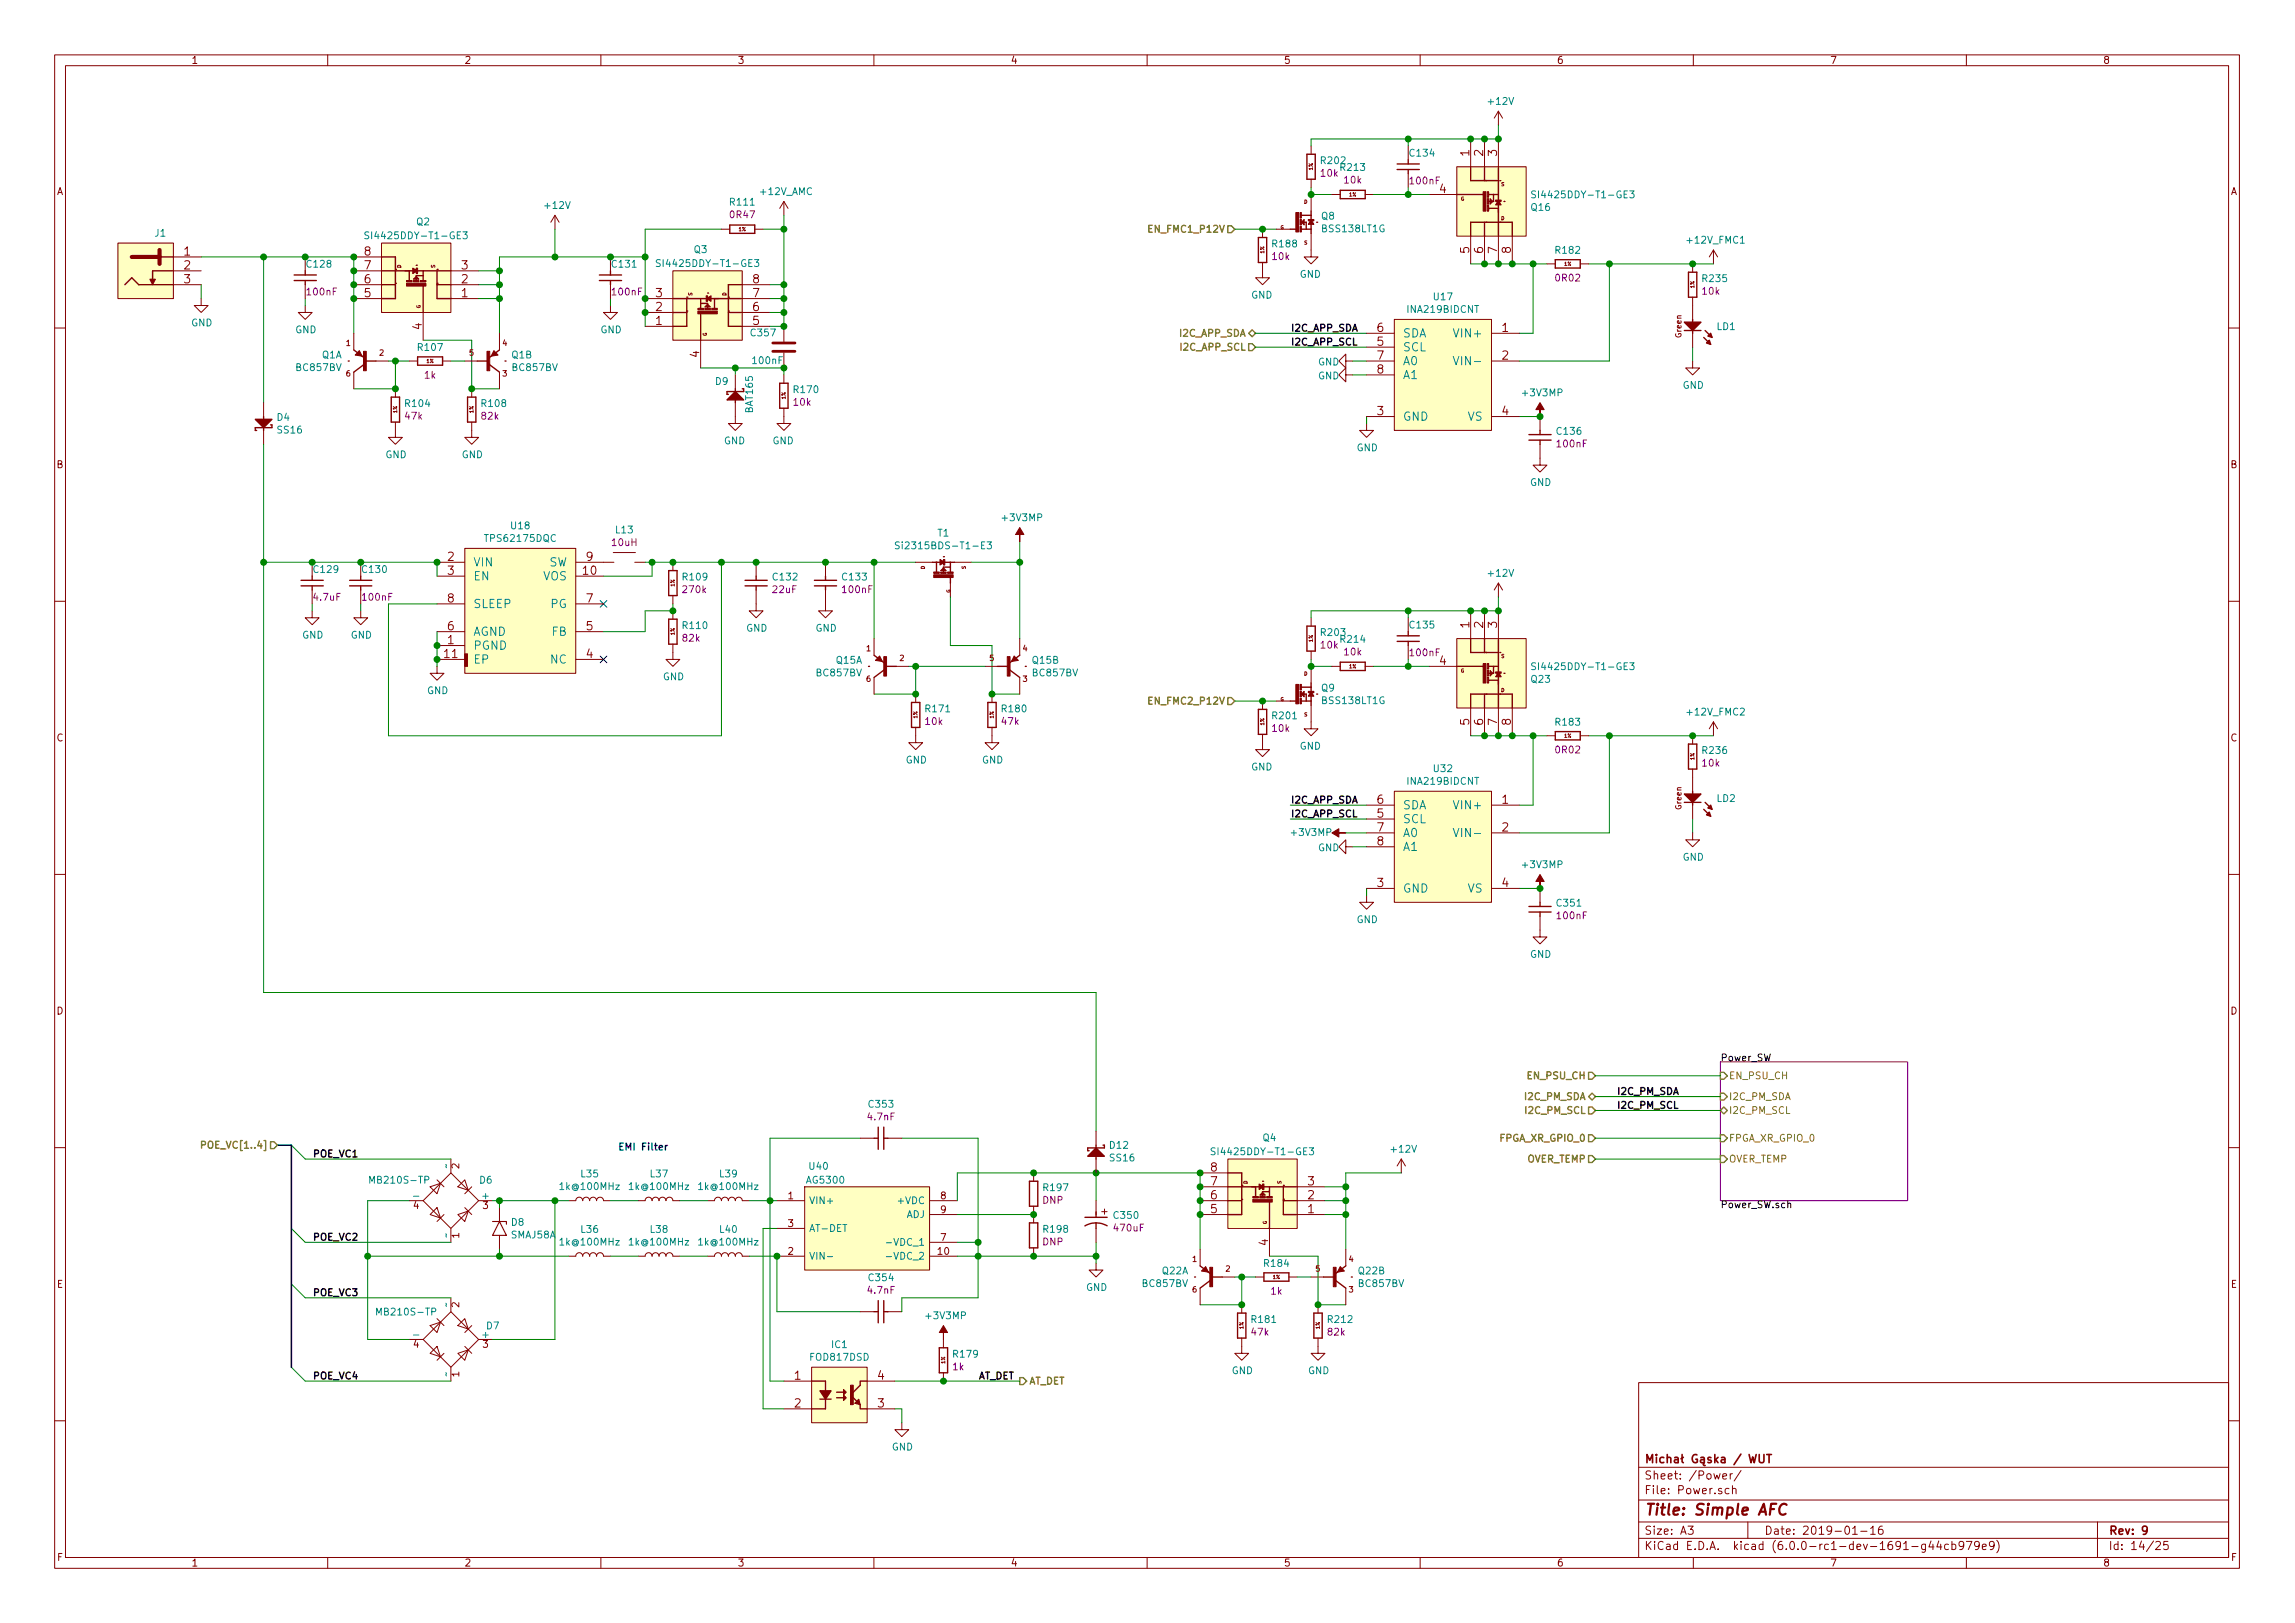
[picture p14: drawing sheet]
<svg xmlns="http://www.w3.org/2000/svg" width="420mm" height="297mm" viewBox="0 0 420 297" stroke-linecap="round" stroke-linejoin="round" font-family="sans-serif">
<defs><g id="words">
<text font-size="2.8" fill="#840000" x="301" y="277.3">Title: Simple AFC</text>
<g font-size="2.1" fill="#840000">
<text x="269" y="28.6" transform="rotate(-90 269 28.6)">1</text>
<text x="271.5" y="28.6" transform="rotate(-90 271.5 28.6)">2</text>
<text x="274.1" y="28.6" transform="rotate(-90 274.1 28.6)">3</text>
<text x="263.6" y="35.3">4</text>
<text x="33.7" y="46.8">1</text>
<text x="66.7" y="46.8">8</text>
<text x="269" y="46.3" transform="rotate(-90 269 46.3)">5</text>
<text x="271.5" y="46.3" transform="rotate(-90 271.5 46.3)">6</text>
<text x="274.1" y="46.3" transform="rotate(-90 274.1 46.3)">7</text>
<text x="276.6" y="46.3" transform="rotate(-90 276.6 46.3)">8</text>
<text x="33.7" y="49.3">2</text>
<text x="33.7" y="51.9">3</text>
<text x="66.7" y="51.9">6</text>
<text x="66.7" y="49.3">7</text>
<text x="84.5" y="51.9">2</text>
<text x="84.5" y="49.3">3</text>
<text x="137.8" y="51.9">8</text>
<text x="66.7" y="54.4">5</text>
<text x="84.5" y="54.4">1</text>
<text x="120.1" y="59.5">1</text>
<text x="120.1" y="56.9">2</text>
<text x="120.1" y="54.4">3</text>
<text x="137.8" y="59.5">5</text>
<text x="137.8" y="56.9">6</text>
<text x="137.8" y="54.4">7</text>
<text x="77.2" y="60.3" transform="rotate(-90 77.2 60.3)">4</text>
<text x="128" y="65.4" transform="rotate(-90 128 65.4)">4</text>
<text x="252.1" y="63.3">5</text>
<text x="252.1" y="60.7">6</text>
<text x="252.1" y="65.8">7</text>
<text x="275" y="60.7">1</text>
<text x="275" y="65.8">2</text>
<text x="252.1" y="68.4">8</text>
<text x="252.1" y="76">3</text>
<text x="275" y="76">4</text>
<text x="82" y="102.7">2</text>
<text x="82" y="105.2">3</text>
<text x="106.8" y="105.2">10</text>
<text x="107.4" y="102.7">9</text>
<text x="82" y="110.3">8</text>
<text x="107.4" y="110.3">7</text>
<text x="82" y="117.9">1</text>
<text x="82" y="115.4">6</text>
<text x="107.4" y="115.4">5</text>
<text x="269" y="114.9" transform="rotate(-90 269 114.9)">1</text>
<text x="271.5" y="114.9" transform="rotate(-90 271.5 114.9)">2</text>
<text x="274.1" y="114.9" transform="rotate(-90 274.1 114.9)">3</text>
<text x="81.4" y="120.4">11</text>
<text x="107.4" y="120.4">4</text>
<text x="263.6" y="121.7">4</text>
<text x="269" y="132.7" transform="rotate(-90 269 132.7)">5</text>
<text x="271.5" y="132.7" transform="rotate(-90 271.5 132.7)">6</text>
<text x="274.1" y="132.7" transform="rotate(-90 274.1 132.7)">7</text>
<text x="276.6" y="132.7" transform="rotate(-90 276.6 132.7)">8</text>
<text x="252.1" y="149.6">5</text>
<text x="252.1" y="147.1">6</text>
<text x="275" y="147.1">1</text>
<text x="252.1" y="152.2">7</text>
<text x="252.1" y="154.7">8</text>
<text x="275" y="152.2">2</text>
<text x="252.1" y="162.3">3</text>
<text x="275" y="162.3">4</text>
<text x="221.7" y="214.4">8</text>
<text x="221.7" y="219.5">6</text>
<text x="221.7" y="217">7</text>
<text x="239.4" y="219.5">2</text>
<text x="239.4" y="217">3</text>
<text x="221.7" y="222">5</text>
<text x="232.2" y="228" transform="rotate(-90 232.2 228)">4</text>
<text x="239.4" y="222">1</text>
<text x="145.5" y="252.5">1</text>
<text x="145.5" y="257.6">2</text>
<text x="160.7" y="252.5">4</text>
<text x="160.7" y="257.6">3</text>
<text x="301" y="267.8">Micha Gska / WUT</text>
<text x="301" y="273.5">File: Power.sch</text>
<text x="301" y="270.8">Sheet: /Power/</text>
<text x="301" y="280.9">Size: A3</text>
<text x="323" y="280.9">Date: 2019-01-16</text>
<text x="386" y="280.9">Rev: 9</text>
<text x="301" y="283.7">KiCad E.D.A. kicad (6.0.0-rc1-dev-1691-g44cb979e9)</text>
<text x="386" y="283.7">Id: 14/25</text>
</g>
<g font-size="2.1" fill="#008484">
<text x="256.8" y="64.3">SCL</text>
<text x="256.8" y="61.8">SDA</text>
<text x="266.8" y="61.8">VIN+</text>
<text x="256.8" y="66.8">A0</text>
<text x="256.8" y="69.4">A1</text>
<text x="267.3" y="66.8">VIN-</text>
<text x="256.8" y="77">GND</text>
<text x="268.7" y="77">VS</text>
<text x="86.6" y="103.7">VIN</text>
<text x="86.6" y="106.2">EN</text>
<text x="99.4" y="106.2">VOS</text>
<text x="100.5" y="103.7">SW</text>
<text x="86.6" y="111.3">SLEEP</text>
<text x="100.8" y="111.3">PG</text>
<text x="86.6" y="118.9">PGND</text>
<text x="86.6" y="116.4">AGND</text>
<text x="101.1" y="116.4">FB</text>
<text x="86.6" y="121.4">EP</text>
<text x="100.8" y="121.4">NC</text>
<text x="256.8" y="148.1">SDA</text>
<text x="266.8" y="148.1">VIN+</text>
<text x="256.8" y="150.7">SCL</text>
<text x="256.8" y="153.2">A0</text>
<text x="256.8" y="155.7">A1</text>
<text x="267.3" y="153.2">VIN-</text>
<text x="256.8" y="163.4">GND</text>
<text x="268.7" y="163.4">VS</text>
</g>
<g font-size="1.8" fill="#840000">
<text x="35" y="11.7">1</text>
<text x="85" y="11.7">2</text>
<text x="135" y="11.7">3</text>
<text x="185" y="11.7">4</text>
<text x="235" y="11.7">5</text>
<text x="285" y="11.7">6</text>
<text x="335" y="11.7">7</text>
<text x="385" y="11.7">8</text>
<text x="10.4" y="35.7">A</text>
<text x="408.4" y="35.7">A</text>
<text x="10.4" y="85.7">B</text>
<text x="408.4" y="85.7">B</text>
<text x="10.4" y="135.7">C</text>
<text x="408.4" y="135.7">C</text>
<text x="10.4" y="185.7">D</text>
<text x="408.4" y="185.7">D</text>
<text x="84.1" y="213.9" transform="rotate(-90 84.1 213.9)">2</text>
<text x="75.7" y="221.3">4</text>
<text x="88.4" y="221.3">3</text>
<text x="144.3" y="219.5">1</text>
<text x="172.2" y="219.5">8</text>
<text x="84.1" y="226.6" transform="rotate(-90 84.1 226.6)">1</text>
<text x="144.3" y="224.6">3</text>
<text x="172.2" y="227.1">7</text>
<text x="172.2" y="222">9</text>
<text x="201.7" y="222.3">+</text>
<text x="144.3" y="229.7">2</text>
<text x="171.8" y="229.7">10</text>
<text x="10.4" y="235.7">E</text>
<text x="84.1" y="239.3" transform="rotate(-90 84.1 239.3)">2</text>
<text x="408.4" y="235.7">E</text>
<text x="75.7" y="246.7">4</text>
<text x="84.1" y="252" transform="rotate(-90 84.1 252)">1</text>
<text x="88.4" y="246.7">3</text>
<text x="10.5" y="285.7">F</text>
<text x="35" y="286.7">1</text>
<text x="85" y="286.7">2</text>
<text x="135" y="286.7">3</text>
<text x="185" y="286.7">4</text>
<text x="235" y="286.7">5</text>
<text x="285" y="286.7">6</text>
<text x="335" y="286.7">7</text>
<text x="385" y="286.7">8</text>
<text x="408.5" y="285.7">F</text>
</g>
<g font-size="1.8" fill="#008484">
<text x="272.6" y="19.2">+12V</text>
<text x="258.2" y="28.7">C134</text>
<text x="139.3" y="35.7">+12V_AMC</text>
<text x="242" y="30">R202</text>
<text x="245.5" y="31.3">R213</text>
<text x="76.3" y="41.2">Q2</text>
<text x="99.9" y="38.2">+12V</text>
<text x="133.8" y="37.6">R111</text>
<text x="242" y="40.2">Q8</text>
<text x="280.4" y="38.6">Q16</text>
<text x="281.7" y="36.3">SI4425DDY-T1-GE3</text>
<text x="28.4" y="43.3">J1</text>
<text x="68.1" y="43.8">SI4425DDY-T1-GE3</text>
<text x="127.1" y="46.3">Q3</text>
<text x="233.1" y="45.3">R188</text>
<text x="242.2" y="42.5">BSS138LT1G</text>
<text x="284.9" y="46.4">R182</text>
<text x="309.1" y="44.6">+12V_FMC1</text>
<text x="56.3" y="49">C128</text>
<text x="112.2" y="49">C131</text>
<text x="121.5" y="48.9">SI4425DDY-T1-GE3</text>
<text x="237.9" y="50.8">GND</text>
<text x="311.8" y="51.6">R235</text>
<text x="35" y="59.7">GND</text>
<text x="229.1" y="54.6">GND</text>
<text x="257.8" y="57.3">INA219BIDCNT</text>
<text x="262.5" y="55">U17</text>
<text x="54.1" y="61">GND</text>
<text x="59" y="65.6">Q1A</text>
<text x="76.6" y="64.2">R107</text>
<text x="93.7" y="65.6">Q1B</text>
<text x="109.9" y="61">GND</text>
<text x="137.6" y="61.6">C357</text>
<text x="314.4" y="60.4">LD1</text>
<text x="54.4" y="67.9">BC857BV</text>
<text x="93.9" y="67.9">BC857BV</text>
<text x="131" y="70.4">D9</text>
<text x="137.9" y="66.6">100nF</text>
<text x="145.4" y="71.9">R170</text>
<text x="241.3" y="69.4">GND</text>
<text x="241.3" y="66.9">GND</text>
<text x="308.1" y="71.2">GND</text>
<text x="50.7" y="77">D4</text>
<text x="74.3" y="74.5">R104</text>
<text x="88.3" y="74.5">R108</text>
<text x="137.8" y="75.4" transform="rotate(-90 137.8 75.4)">BAT165</text>
<text x="278.9" y="72.5">+3V3MP</text>
<text x="50.9" y="79.3">SS16</text>
<text x="70.6" y="83.9">GND</text>
<text x="84.5" y="83.9">GND</text>
<text x="132.5" y="81.3">GND</text>
<text x="141.4" y="81.3">GND</text>
<text x="248.4" y="82.6">GND</text>
<text x="285.1" y="79.6">C136</text>
<text x="280.1" y="88.9">GND</text>
<text x="183.7" y="95.4">+3V3MP</text>
<text x="89.1" y="99.2">TPS62175DQC</text>
<text x="93.6" y="96.9">U18</text>
<text x="112.8" y="97.6">L13</text>
<text x="165.4" y="100.5">Si2315BDS-T1-E3</text>
<text x="171.7" y="98.2">T1</text>
<text x="57.6" y="104.9">C129</text>
<text x="66.4" y="104.9">C130</text>
<text x="125.1" y="106.2">R109</text>
<text x="141.6" y="106.2">C132</text>
<text x="154.3" y="106.2">C133</text>
<text x="272.6" y="105.5">+12V</text>
<text x="55.3" y="116.9">GND</text>
<text x="64.2" y="116.9">GND</text>
<text x="125.1" y="115.1">R110</text>
<text x="136.6" y="115.6">GND</text>
<text x="149.3" y="115.6">GND</text>
<text x="242" y="116.4">R203</text>
<text x="245.5" y="117.6">R214</text>
<text x="258.2" y="115">C135</text>
<text x="121.4" y="124.5">GND</text>
<text x="149.6" y="123.8">BC857BV</text>
<text x="153.1" y="121.5">Q15A</text>
<text x="189.1" y="121.5">Q15B</text>
<text x="189.2" y="123.8">BC857BV</text>
<text x="280.4" y="125">Q23</text>
<text x="281.7" y="122.6">SI4425DDY-T1-GE3</text>
<text x="78.2" y="127">GND</text>
<text x="169.6" y="130.4">R171</text>
<text x="183.5" y="130.4">R180</text>
<text x="233.1" y="131.6">R201</text>
<text x="242" y="126.6">Q9</text>
<text x="242.2" y="128.9">BSS138LT1G</text>
<text x="309.1" y="130.9">+12V_FMC2</text>
<text x="237.9" y="137.2">GND</text>
<text x="284.9" y="132.8">R183</text>
<text x="311.8" y="138">R236</text>
<text x="165.8" y="139.7">GND</text>
<text x="179.8" y="139.7">GND</text>
<text x="229.1" y="141">GND</text>
<text x="257.8" y="143.6">INA219BIDCNT</text>
<text x="262.5" y="141.3">U32</text>
<text x="314.4" y="146.8">LD2</text>
<text x="236.6" y="153">+3V3MP</text>
<text x="241.3" y="155.8">GND</text>
<text x="278.9" y="158.9">+3V3MP</text>
<text x="308.1" y="157.5">GND</text>
<text x="285.1" y="165.9">C351</text>
<text x="248.4" y="168.9">GND</text>
<text x="280.1" y="175.3">GND</text>
<text x="159.2" y="202.7">C353</text>
<text x="231.2" y="208.9">Q4</text>
<text x="106.4" y="215.5">L35</text>
<text x="119.1" y="215.5">L37</text>
<text x="131.8" y="215.5">L39</text>
<text x="148.2" y="214.1">U40</text>
<text x="203.2" y="210.2">D12</text>
<text x="203.3" y="212.6">SS16</text>
<text x="223.1" y="211.4">SI4425DDY-T1-GE3</text>
<text x="254.8" y="211">+12V</text>
<text x="68.2" y="216.6">MB210S-TP</text>
<text x="75.9" y="219.5">-</text>
<text x="87.8" y="216.6">D6</text>
<text x="88.4" y="219.5">+</text>
<text x="102.8" y="217.8">1k@100MHz</text>
<text x="115.5" y="217.8">1k@100MHz</text>
<text x="128.2" y="217.8">1k@100MHz</text>
<text x="147.9" y="216.6">AG5300</text>
<text x="148.1" y="220.4">VIN+</text>
<text x="164.6" y="220.4">+VDC</text>
<text x="191.2" y="218">R197</text>
<text x="93.6" y="226.7">SMAJ58A</text>
<text x="93.6" y="224.3">D8</text>
<text x="102.8" y="228">1k@100MHz</text>
<text x="106.4" y="225.6">L36</text>
<text x="115.5" y="228">1k@100MHz</text>
<text x="119.1" y="225.6">L38</text>
<text x="128.2" y="228">1k@100MHz</text>
<text x="131.8" y="225.6">L40</text>
<text x="148.1" y="225.5">AT-DET</text>
<text x="165.9" y="222.9">ADJ</text>
<text x="191.2" y="225.6">R198</text>
<text x="204" y="223.1">C350</text>
<text x="148.1" y="230.5">VIN-</text>
<text x="163.1" y="230.5">-VDC_2</text>
<text x="163.1" y="228">-VDC_1</text>
<text x="212.8" y="233.2">Q22A</text>
<text x="231.6" y="231.9">R184</text>
<text x="248.8" y="233.2">Q22B</text>
<text x="159.2" y="234.5">C354</text>
<text x="198.8" y="236.3">GND</text>
<text x="209.3" y="235.5">BC857BV</text>
<text x="248.9" y="235.5">BC857BV</text>
<text x="69.5" y="240.8">MB210S-TP</text>
<text x="75.9" y="244.9">-</text>
<text x="88.4" y="244.9">+</text>
<text x="89.1" y="243.3">D7</text>
<text x="169.7" y="241.4">+3V3MP</text>
<text x="229.3" y="242.1">R181</text>
<text x="243.2" y="242.1">R212</text>
<text x="148.5" y="249">FOD817DSD</text>
<text x="152.3" y="246.7">IC1</text>
<text x="174.7" y="248.5">R179</text>
<text x="225.5" y="251.5">GND</text>
<text x="239.5" y="251.5">GND</text>
<text x="163.3" y="265.5">GND</text>
</g>
<g font-size="1.8" fill="#840084">
<text x="241.9" y="32.3">10k</text>
<text x="246.2" y="33.6">10k</text>
<text x="258.3" y="33.7">100nF</text>
<text x="133.8" y="39.9">0R47</text>
<text x="233" y="47.6">10k</text>
<text x="284.9" y="51.5">0R02</text>
<text x="311.7" y="53.9">10k</text>
<text x="56.3" y="54.1">100nF</text>
<text x="112.2" y="54.1">100nF</text>
<text x="77.8" y="69.3">1k</text>
<text x="74.2" y="76.8">47k</text>
<text x="88.2" y="76.8">82k</text>
<text x="145.4" y="74.3">10k</text>
<text x="285.2" y="81.9">100nF</text>
<text x="112.1" y="99.9">10uH</text>
<text x="57.5" y="109.9">4.7uF</text>
<text x="66.5" y="109.9">100nF</text>
<text x="125.1" y="108.5">270k</text>
<text x="141.6" y="108.5">22uF</text>
<text x="154.4" y="108.5">100nF</text>
<text x="125" y="117.4">82k</text>
<text x="241.9" y="118.7">10k</text>
<text x="246.2" y="120">10k</text>
<text x="258.3" y="120.1">100nF</text>
<text x="169.5" y="132.7">10k</text>
<text x="183.5" y="132.7">47k</text>
<text x="233" y="133.9">10k</text>
<text x="284.9" y="137.9">0R02</text>
<text x="311.7" y="140.3">10k</text>
<text x="285.2" y="168.2">100nF</text>
<text x="159" y="205">4.7nF</text>
<text x="190.9" y="220.3">DNP</text>
<text x="190.9" y="227.9">DNP</text>
<text x="204.1" y="225.4">470uF</text>
<text x="159" y="236.8">4.7nF</text>
<text x="232.7" y="236.9">1k</text>
<text x="229.2" y="244.4">47k</text>
<text x="243.2" y="244.4">82k</text>
<text x="174.5" y="250.8">1k</text>
</g>
<g font-size="1.8" fill="#848400">
<text x="210.9" y="42.6">EN_FMC1_P12V</text>
<text x="216.2" y="61.6">I2C_APP_SDA</text>
<text x="216.4" y="64.2">I2C_APP_SCL</text>
<text x="210.9" y="128.9">EN_FMC2_P12V</text>
<text x="279.9" y="197.5">EN_PSU_CH</text>
<text x="316.5" y="197.5">EN_PSU_CH</text>
<text x="279.4" y="201.3">I2C_PM_SDA</text>
<text x="279.6" y="203.9">I2C_PM_SCL</text>
<text x="316.5" y="201.3">I2C_PM_SDA</text>
<text x="316.5" y="203.9">I2C_PM_SCL</text>
<text x="274.8" y="209">FPGA_XR_GPIO_0</text>
<text x="316.5" y="209">FPGA_XR_GPIO_0</text>
<text x="37.9" y="210.2">POE_VC[1..4]</text>
<text x="279.6" y="212.8">OVER_TEMP</text>
<text x="316.5" y="212.8">OVER_TEMP</text>
<text x="188.3" y="253.4">AT_DET</text>
</g>
<g font-size="1.8">
<text x="236.2" y="63.2">I2C_APP_SCL</text>
<text x="236.2" y="60.7">I2C_APP_SDA</text>
<text x="236.2" y="149.6">I2C_APP_SCL</text>
<text x="236.2" y="147.1">I2C_APP_SDA</text>
<text x="315" y="194.2">Power_SW</text>
<text x="295.9" y="202.9">I2C_PM_SCL</text>
<text x="295.9" y="200.4">I2C_PM_SDA</text>
<text x="57.1" y="211.8">POE_VC1</text>
<text x="315" y="221.1">Power_SW.sch</text>
<text x="57.1" y="227.1">POE_VC2</text>
<text x="57.1" y="237.2">POE_VC3</text>
<text x="57.1" y="252.5">POE_VC4</text>
<text x="179.1" y="252.5">AT_DET</text>
</g>
<text font-size="1.8" fill="#0000c2" x="113" y="210.6">EMI Filter</text>
<g font-size="1.4" fill="#840000">
<text x="63.4" y="63.3">1</text>
<text x="69.5" y="65.1">2</text>
<text x="86" y="65.1">5</text>
<text x="92" y="63.3">4</text>
<text x="307.8" y="61.8" transform="rotate(-90 307.8 61.8)">Green</text>
<text x="63.4" y="68.9">6</text>
<text x="92" y="68.9">3</text>
<text x="158.6" y="119.2">1</text>
<text x="187.3" y="119.2">4</text>
<text x="158.6" y="124.8">6</text>
<text x="164.7" y="121">2</text>
<text x="181.2" y="121">5</text>
<text x="187.3" y="124.8">3</text>
<text x="307.8" y="148.1" transform="rotate(-90 307.8 148.1)">Green</text>
<text x="218.3" y="230.9">1</text>
<text x="224.4" y="232.7">2</text>
<text x="240.9" y="232.7">5</text>
<text x="247" y="230.9">4</text>
<text x="218.3" y="236.5">6</text>
<text x="247" y="236.5">3</text>
</g>
<g font-size=".9" fill="#840000">
<text x="240.3" y="31.2" transform="rotate(-90 240.3 31.2)">1%</text>
<text x="247" y="35.9">1%</text>
<text x="274.9" y="34">S</text>
<text x="234.4" y="41.9">G</text>
<text x="238.8" y="37.2">D</text>
<text x="267.4" y="36.7">G</text>
<text x="274.8" y="40.3">D</text>
<text x="135.3" y="42.3">1%</text>
<text x="231.4" y="46.4" transform="rotate(-90 231.4 46.4)">1%</text>
<text x="238.8" y="44.7">S</text>
<text x="73.4" y="49.1" transform="rotate(-90 73.4 49.1)">D</text>
<text x="79.6" y="49" transform="rotate(-90 79.6 49)">S</text>
<text x="286.4" y="48.6">1%</text>
<text x="310.2" y="52.7" transform="rotate(-90 310.2 52.7)">1%</text>
<text x="77" y="56.5" transform="rotate(-90 77 56.5)">G</text>
<text x="126.7" y="54.1" transform="rotate(-90 126.7 54.1)">S</text>
<text x="132.9" y="54.1" transform="rotate(-90 132.9 54.1)">D</text>
<text x="129.4" y="61.5" transform="rotate(-90 129.4 61.5)">G</text>
<text x="78.1" y="66.4">1%</text>
<text x="72.7" y="75.6" transform="rotate(-90 72.7 75.6)">1%</text>
<text x="86.6" y="75.6" transform="rotate(-90 86.6 75.6)">1%</text>
<text x="143.8" y="73.1" transform="rotate(-90 143.8 73.1)">1%</text>
<text x="123.5" y="107.4" transform="rotate(-90 123.5 107.4)">1%</text>
<text x="169.3" y="104.2" transform="rotate(-90 169.3 104.2)">D</text>
<text x="176.8" y="104.2" transform="rotate(-90 176.8 104.2)">S</text>
<text x="174" y="108.5" transform="rotate(-90 174 108.5)">G</text>
<text x="123.5" y="116.2" transform="rotate(-90 123.5 116.2)">1%</text>
<text x="240.3" y="117.5" transform="rotate(-90 240.3 117.5)">1%</text>
<text x="238.8" y="123.6">D</text>
<text x="247" y="122.3">1%</text>
<text x="267.4" y="123.1">G</text>
<text x="274.9" y="120.4">S</text>
<text x="167.9" y="131.5" transform="rotate(-90 167.9 131.5)">1%</text>
<text x="181.9" y="131.5" transform="rotate(-90 181.9 131.5)">1%</text>
<text x="234.4" y="128.3">G</text>
<text x="238.8" y="131.1">S</text>
<text x="274.8" y="126.6">D</text>
<text x="231.4" y="132.8" transform="rotate(-90 231.4 132.8)">1%</text>
<text x="286.4" y="135">1%</text>
<text x="310.2" y="139.1" transform="rotate(-90 310.2 139.1)">1%</text>
<text x="228.3" y="216.7" transform="rotate(-90 228.3 216.7)">D</text>
<text x="234.6" y="216.7" transform="rotate(-90 234.6 216.7)">S</text>
<text x="231.9" y="224.1" transform="rotate(-90 231.9 224.1)">G</text>
<text x="233" y="234">1%</text>
<text x="227.6" y="243.2" transform="rotate(-90 227.6 243.2)">1%</text>
<text x="241.6" y="243.2" transform="rotate(-90 241.6 243.2)">1%</text>
<text x="173" y="249.6" transform="rotate(-90 173 249.6)">1%</text>
</g>
</g></defs>
<g fill="none" stroke="#840000" stroke-width=".18">
<path d="M10 10h400v277h-400zM12 12h396v273.1h-396zM60 10v2M110 10v2M160 10v2M210 10v2M260 10v2M310 10v2M360 10v2M101.6 39.4l-.8 1.3M101.6 39.4v2.5M101.6 39.4l.8 1.3"/>
<path d="M143.5 36.9v2.5M143.5 36.9l-.8 1.2M143.5 36.9l.8 1.2M240 26.7v1.5M240 32.8v1.5M240 35.6v3M243.8 35.6h1.6M249.9 35.6h1.6M257.8 26.7v2.5M257.8 31.8v2.5M261.6 35.6h5.1M266.7 30.5h12.7v12.7h-12.7z"/>
<path d="M269.2 25.4v5.1M271.8 25.4v5.1M274.3 20.4l-.7 1.2M274.3 20.4v2.5M274.3 25.4v5.1M274.3 20.4l.8 1.2M21.6 44.5h10.1v10.1h-10.1zM31.7 52.1h5.1M31.7 49.6h5.1M31.7 47h5.1M36.8 54.6v1.3h1.3l-1.3 1.3-1.2-1.3h1.2M55.9 55.9v1.3h1.2l-1.2 1.3-1.3-1.3h1.3"/>
<path d="M55.9 47v2.6M55.9 52.1v2.5M64.8 54.6h5M64.8 52.1h5M64.8 49.6h5M64.8 47h5M69.8 44.5h12.7v12.7h-12.7zM77.5 57.2v5.1M82.5 54.6h5.1M82.5 52.1h5.1M82.5 49.6h5.1M111.8 55.9v1.3h1.2l-1.2 1.3-1.3-1.3h1.3"/>
<path d="M111.8 47v2.6M111.8 52.1v2.5M118.1 54.6h5.1M118.1 59.7h5.1M118.1 57.2h5.1M123.2 49.6h12.7v12.7h-12.7zM132.1 41.9h1.5M135.9 54.6h5.1M135.9 52.1h5.1M135.9 59.7h5.1M135.9 57.2h5.1M138.2 41.9h1.5"/>
<path d="M143.5 59.7v2.8M231.1 48v2.8h-1.2l1.2 1.3 1.3-1.3h-1.3M231.1 41.9v1.6M233.7 41.9h2.5M240 42.7v4.3h-1.2l1.2 1.3 1.3-1.3h-1.3M255.3 58.5h17.7v20.3h-17.7zM269.2 43.2v5.1M271.8 43.2v5.1M274.3 43.2v5.1M276.9 43.2v5.1M283.2 48.3h1.5M289.3 48.3h1.5"/>
<path d="M309.9 48.3v1.5M309.9 54.4v4.1M313.7 45.8l-.8 1.2M313.7 45.8v2.5M313.7 45.8l.8 1.2M10 60h2M48.3 73.7v2.5M48.3 78.8v2.5M64.8 61v3M64.8 68.1v3.1M68.8 66.1h2.3M72.4 77.3v2.7h1.3l-1.3 1.3-1.3-1.3h1.3"/>
<path d="M72.4 71.2v1.5M74.9 66.1h1.6M81 66.1h1.5M85.1 66.1h2.3M86.4 77.3v2.7h1.2l-1.2 1.3-1.3-1.3h1.3M86.4 71.2v1.5M91.4 61v3M91.4 68.1v3.1M128.3 62.3v5M134.6 73.7v3.8h-1.3l1.3 1.3 1.3-1.3h-1.3M134.6 68.6v2.6M143.5 74.7v2.8h-1.3l1.3 1.3 1.3-1.3h-1.3"/>
<path d="M143.5 64.6v2.7M143.5 68.6v1.5M246.4 68.6v-1.3l-1.3 1.3 1.3 1.3v-1.3h1.2M246.4 66.1v-1.3l-1.3 1.3 1.3 1.2v-1.2h1.2M250.2 77.5v1.3h1.3l-1.3 1.2-1.3-1.2h1.3M250.2 61h5.1M250.2 66.1h5.1M250.2 76.2h5.1M250.2 63.5h5.1M250.2 68.6h5.1M273 61h5.1M273 66.1h5.1"/>
<path d="M273 76.2h5.1M281.9 76.2v2.6M309.9 66.1v1.2h1.2l-1.2 1.3-1.3-1.3h1.3M309.9 61v2.5M408 60h2M281.9 81.3v3.8h1.3l-1.3 1.3-1.2-1.3h1.2M10 110h2M57.1 111.8v1.3h1.3l-1.3 1.2-1.2-1.2h1.2M57.1 102.9v2.5M57.1 108v2.5M66 111.8v1.3h1.3l-1.3 1.2-1.2-1.2h1.2M66 102.9v2.5"/>
<path d="M66 108v2.5M80 102.9h5.1M80 118.1h5.1M80 105.4h5.1M80 115.6h5.1M80 110.5h5.1M85.1 100.4h20.3v22.8h-20.3zM105.4 102.9h7M105.4 105.4h5.1M105.4 115.6h5.1M105.4 110.5h5.1M112.3 101.1h4"/>
<path d="M116.2 102.9h1.9M123.2 117.9v2.8h1.3l-1.3 1.3-1.3-1.3h1.3M123.2 102.9v1.5M123.2 109v1.5M123.2 111.8v1.5M138.4 108v3.8h1.3l-1.3 1.3-1.2-1.3h1.2M138.4 102.9v2.5M151.1 108v3.8h1.3l-1.3 1.3-1.2-1.3h1.2M151.1 102.9v2.5M160 116.9v3M167.6 102.9h3.1M174 106.7v2.6"/>
<path d="M174.8 102.9h3M186.7 116.9v3M240 113.1v1.5M240 119.2v1.5M257.8 113.1v2.5M257.8 118.1v2.6M266.7 116.9h12.7v12.7h-12.7zM269.2 111.8v5.1M271.8 111.8v5.1M274.3 106.7v2.6M274.3 111.8v5.1M274.3 106.7l-.7 1.3"/>
<path d="M274.3 106.7l.8 1.3M408 110h2M80 122v1.2h1.3l-1.3 1.3-1.3-1.3h1.3M80 120.7h5.1M105.4 120.7h5.1M160 124v3M164.1 122h2.3M167.6 133.1v2.8h1.3l-1.3 1.3-1.2-1.3h1.2M167.6 127v1.6M180.3 122h2.3M181.6 133.1v2.8h1.3l-1.3 1.3-1.3-1.3h1.3M181.6 127v1.6"/>
<path d="M186.7 124v3M231.1 134.4v2.8h-1.2l1.2 1.3 1.3-1.3h-1.3M231.1 128.3v1.5M233.7 128.3h2.5M240 129.1v4.3h-1.2l1.2 1.3 1.3-1.3h-1.3M240 122v3M243.8 122h1.6M249.9 122h1.6M261.6 122h5.1M269.2 129.6v5.1M271.8 129.6v5.1M274.3 129.6v5.1"/>
<path d="M276.9 129.6v5.1M283.2 134.7h1.5M289.3 134.7h1.5M309.9 134.7v1.5M313.7 132.1v2.6M313.7 132.1l-.8 1.3M313.7 132.1l.8 1.3M246.4 155v-1.3l-1.3 1.3 1.3 1.2v-1.2h1.2M250.2 147.4h5.1M250.2 152.4h5.1M250.2 149.9h5.1M250.2 155h5.1"/>
<path d="M255.3 144.8h17.7v20.3h-17.7zM273 147.4h5.1M273 152.4h5.1M309.9 152.4v1.3h1.2l-1.2 1.3-1.3-1.3h1.3M309.9 140.8v4M309.9 147.4v2.5M10 160h2M250.2 163.9v1.2h1.3l-1.3 1.3-1.3-1.3h1.3M250.2 162.6h5.1M273 162.6h5.1M281.9 167.7v3.8h1.3l-1.3 1.3-1.2-1.3h1.2M281.9 162.6v2.5"/>
<path d="M408 160h2M10 210h2M74.9 219.7h2.6M78.7 217.2l1.9-.6-.6 1.9zM80 215.9l1.3 1.3M82.5 214.7l5.1 5-5.1 5.1-5-5.1zM82.5 212.1v2.6M83.8 217.2l1.3-1.3 .6 1.9zM86.4 217.2l-1.3 1.3M87.6 219.7h2.6M104.1 219.7h1.3a.63 .63 0 0 1 .6-.6 .63 .63 0 0 1 .7 .6 .63 .63 0 0 1 .6-.6 .63 .63 0 0 1 .6 .6 .63 .63 0 0 1 .7-.6 .63 .63 0 0 1 .6 .6 .63 .63 0 0 1 .7-.6 .63 .63 0 0 1 .6 .6h1.3M116.8 219.7h1.3a.63 .63 0 0 1 .6-.6 .63 .63 0 0 1 .7 .6 .63 .63 0 0 1 .6-.6 .63 .63 0 0 1 .6 .6 .63 .63 0 0 1 .7-.6 .63 .63 0 0 1 .6 .6 .63 .63 0 0 1 .7-.6 .63 .63 0 0 1 .6 .6h1.3"/>
<path d="M129.5 219.7h1.3a.63 .63 0 0 1 .6-.6 .63 .63 0 0 1 .7 .6 .63 .63 0 0 1 .6-.6 .63 .63 0 0 1 .6 .6 .63 .63 0 0 1 .7-.6 .63 .63 0 0 1 .6 .6 .63 .63 0 0 1 .7-.6 .63 .63 0 0 1 .6 .6h1.3M142.2 219.7h5.1M147.3 217.2h22.9v15.2h-22.9zM157.5 208.3h2.5M162.6 208.3h2.5M170.2 219.7h5.1M189.2 214.7v1.5M200.7 207v2.6M200.7 212.1v2.6M200.7 219.7v2.6M219.7 219.7h5.1M219.7 217.2h5.1"/>
<path d="M219.7 214.7h5.1M224.8 212.1h12.7v12.7h-12.7zM237.5 219.7h5.1M237.5 217.2h5.1M256.5 212.1l-.7 1.3M256.5 212.1v2.6M256.5 212.1l.8 1.3M408 210h2M78.7 222.3l1.3-1.3 .6 1.9zM81.3 222.3l-1.3 1.3M82.5 224.8v2.6M82.5 237.5v2.6"/>
<path d="M83.8 222.3l1.9-.6-.6 1.9zM85.1 221l1.3 1.3M91.4 221v2.6M91.4 226.1v2.5M104.1 229.9h1.3a.63 .63 0 0 1 .6-.6 .63 .63 0 0 1 .7 .6 .63 .63 0 0 1 .6-.6 .63 .63 0 0 1 .6 .6 .63 .63 0 0 1 .7-.6 .63 .63 0 0 1 .6 .6 .63 .63 0 0 1 .7-.6 .63 .63 0 0 1 .6 .6h1.3M116.8 229.9h1.3a.63 .63 0 0 1 .6-.6 .63 .63 0 0 1 .7 .6 .63 .63 0 0 1 .6-.6 .63 .63 0 0 1 .6 .6 .63 .63 0 0 1 .7-.6 .63 .63 0 0 1 .6 .6 .63 .63 0 0 1 .7-.6 .63 .63 0 0 1 .6 .6h1.3M129.5 229.9h1.3a.63 .63 0 0 1 .6-.6 .63 .63 0 0 1 .7 .6 .63 .63 0 0 1 .6-.6 .63 .63 0 0 1 .6 .6 .63 .63 0 0 1 .7-.6 .63 .63 0 0 1 .6 .6 .63 .63 0 0 1 .7-.6 .63 .63 0 0 1 .6 .6h1.3M142.2 229.9h5.1M142.2 224.8h5.1M170.2 229.9h5.1M170.2 227.4h5.1M170.2 222.3h5.1"/>
<path d="M189.2 220.8v3M189.2 228.4v1.5M200.7 231.2v1.2h1.2l-1.2 1.3-1.3-1.3h1.3M200.7 224.8v2.6M219.7 222.3h5.1M219.7 228.6v3.1M219.7 235.7v3.1M223.8 233.7h2.3M227.3 238.8v1.5M229.9 233.7h1.5M232.4 224.8v5.1M236 233.7h1.5"/>
<path d="M237.5 222.3h5.1M240 233.7h2.3M241.3 238.8v1.5M246.4 228.6v3.1M246.4 235.7v3.1M74.9 245.1h2.6M78.7 242.6l1.9-.6-.6 1.9zM78.7 247.7l1.3-1.3 .6 1.9zM80 241.3l1.3 1.3M81.3 247.7l-1.3 1.3M82.5 240.1l5.1 5-5.1 5.1-5-5.1zM82.5 250.2v2.6"/>
<path d="M83.8 247.7l1.9-.6-.6 1.9zM85.1 241.3l.6 1.9-1.9-.6zM85.1 246.4l1.3 1.3M86.4 242.6l-1.3 1.3M87.6 245.1h2.6M143.5 252.8h5.1M143.5 257.8h5.1M148.6 250.2h10.1v10.2h-10.1zM157.5 240.1h2.5M158.7 252.8h5.1M158.7 257.8h5.1M162.6 240.1h2.5"/>
<path d="M172.7 245.1v1.6M172.7 251.2v1.6M227.3 244.9v2.8h1.3l-1.3 1.3-1.2-1.3h1.2M241.3 244.9v2.8h1.3l-1.3 1.3-1.3-1.3h1.3M300 253h108v32.1h-108zM10 260h2M165.1 260.4v1.3h1.3l-1.3 1.2-1.3-1.2h1.3M300 278.5h108M300 274.5h108M300 268.5h108M309 279.3h1l-.5 .6 .4 .1v.7l-.2 .1-.7-.1M315.4 270.2l.7-.1v-.3l-.5-.1-.2 .2 .1 .7h.6"/>
<path d="M316.5 272.5l-.4-.1-.3 .3 .1 .6 .2 .1 .4-.1M316.8 269.7v1M317.2 272.5a.37 .37 0 0 1 .6 .1v.8M317.2 269.7l-.4 .1v.2M317.2 271.9v1.5M318.7 269.1l-1.2 2M320 278.5v3M342.5 279.7l.4-.4v1.5M344.6 279.3a.59 .59 0 0 0-.7 .6l.1 .8 .2 .1 .5-.1 .1-.5-.2-.3h-.4l-.3 .3M384 278.5v6.6M408 260h2M60 285.1v1.9"/>
<path d="M110 285.1v1.9M160 285.1v1.9M210 285.1v1.9M260 285.1v1.9M300 281.5h108M310 285.1v1.9M339.2 280.8h.8M340.7 280.2h1.1M342.5 280.8h.8M352.5 282.6v1.2l-.3 .3-.3-.1M352.5 282.7l-.4-.1-.3 .3 .1 .6 .2 .1 .4-.1M353.5 282l-.4 1.1h1"/>
<path d="M353.9 282.6v1M354.9 282l-.3 1.1h.9M355.3 282.6v1M356.7 282.7l-.4-.1-.3 .3 .1 .6h.6M357.4 282.7l.4-.1 .3 .3-.1 .6-.2 .1-.4-.1M357.4 282.1v1.5M359.5 282.7l-.3 .3h-.4l-.2-.3 .2-.5 .4-.1 .2 .2a1.13 1.13 0 0 1-.2 1.2l-.4 .1M360 282.1h1l-.7 1.5M360 285.1v1.9M362.4 282.7l-.3 .3h-.3l-.3-.3v-.3l.1-.2 .5-.1 .2 .2a1.19 1.19 0 0 1-.2 1.2l-.5 .1M362.9 283.1l.7-.1v-.3l-.5-.1-.2 .2 .1 .7h.6M365.1 282.7l-.3 .3h-.3l-.3-.3v-.3l.2-.2 .4-.1 .2 .2a1.13 1.13 0 0 1-.2 1.2l-.4 .1"/>
<path d="M365.6 281.9a1.71 1.71 0 0 1 0 2.3M394.7 282.3l.5-.2 .3 .4-.9 1.1h.9M396.9 282.1h-.7l-.1 .7 .2-.1h.5l.2 .3-.1 .5-.2 .1-.6-.1"/>
</g>
<path d="M320.2 266.2l.4 1.5 .3-1.1 .3 1.1 .3-1.5M322.1 266.2v1.2l.3 .3h.3l.2-.3v-1.2M323.4 266.2h.9M323.9 266.2v1.5M393.1 279.9l-.3 .3h-.3l-.3-.3v-.3l.2-.2 .4-.1 .2 .2a1.19 1.19 0 0 1-.2 1.2l-.4 .1" fill="none" stroke="#840000" stroke-width=".3"/>
<path d="M327.1 275.4a.87 .87 0 0 0-1 0 .87 .87 0 0 0-.4 1 .7 .7 0 0 0 .4 .8 .7 .7 0 0 0 .8-.2" fill="none" stroke="#840000" stroke-width=".41"/>
<g fill="none" stroke="#008400" stroke-width=".18">
<path d="M143.5 39.4v20.3h-2.5M240 34.3v1.3h3.8M251.5 35.6h10.1M257.8 25.4v1.3M257.8 34.3v1.3M274.3 22.9v2.5h-34.3v1.3M36.8 52.1v2.5M36.8 47h28v14M48.3 47v26.7M55.9 54.6v1.3M87.6 49.6h3.8M87.6 52.1h3.8"/>
<path d="M87.6 54.6h3.8M101.6 41.9v5.1M111.8 54.6v1.3M118.1 47h-26.7v14M132.1 41.9h-14v17.8M139.7 41.9h3.8M141 52.1h2.5M141 54.6h2.5M141 57.2h2.5M226.1 41.9h7.6M269.2 48.3h14M280.7 48.3v12.7h-2.6"/>
<path d="M290.8 48.3h22.9M294.6 48.3v17.8h-16.5M71.1 66.1h3.8M72.4 66.1v5.1h-7.6M77.5 62.3h8.9v8.9h5M82.5 66.1h2.6M128.3 67.3h15.2v1.3M134.6 67.3v1.3M229.9 61h20.3M229.9 63.5h20.3M247.6 66.1h2.6M247.6 68.6h2.6"/>
<path d="M250.2 76.2v1.3M278.1 76.2h3.8M309.9 63.5v2.6M48.3 81.3v100.3h152.4v25.4M186.7 99.1v17.8M48.3 102.9h31.7v2.5M57.1 110.5v1.3M66 110.5v1.3M80 115.6v6.4M118.1 102.9h49.5M119.4 102.9v2.5h-8.9M123.2 110.5v1.3h-5.1v3.8h-7.6"/>
<path d="M132.1 102.9v31.8h-61v-24.2h8.9M160 102.9v14M174 109.3v8.8h7.6v8.9h5.1M177.8 102.9h8.9M257.8 111.8v1.3M274.3 109.3v2.5h-34.3v1.3M166.4 122h13.9M167.6 122v5h-7.6M226.1 128.3h7.6M240 120.7v1.3h3.8M251.5 122h10.1M257.8 120.7v1.3"/>
<path d="M269.2 134.7h14M280.7 134.7v12.7h-2.6M290.8 134.7h22.9M294.6 134.7v17.7h-16.5M236.2 147.4h14M236.2 149.9h14M246.4 152.4h3.8M247.6 155h2.6M309.9 149.9v2.5M250.2 162.6v1.3M278.1 162.6h3.8M292.1 196.9h22.9"/>
<path d="M53.3 209.6l2.6 2.5h26.6M74.9 219.7h-7.6v25.4h7.6M90.2 219.7h13.9M91.4 219.7v1.3M101.6 219.7v25.4h-11.4M111.8 219.7h5M124.5 219.7h5M137.2 219.7h5M157.5 208.3h-16.5v44.5h2.5M165.1 208.3h14v29.2h-14v2.6M175.3 219.7v-5h44.4v13.9M200.7 214.7v5"/>
<path d="M242.6 219.7h3.8M242.6 217.2h3.8M256.5 214.7h-10.1v13.9M292.1 200.7h22.9M292.1 203.2h22.9M292.1 208.3h22.9M292.1 212.1h22.9M53.3 224.8l2.6 2.6h26.6M53.3 235l2.6 2.5h26.6M67.3 229.9h36.8M91.4 228.6v1.3M111.8 229.9h5"/>
<path d="M124.5 229.9h5M137.2 229.9h5v10.2h15.3M142.2 224.8h-2.5v33h3.8M175.3 229.9h25.4M175.3 227.4h3.8M175.3 222.3h13.9M200.7 227.4v3.8M226.1 233.7h3.8M227.3 233.7v5.1h-7.6M232.4 229.9h8.9v8.9h5.1M237.5 233.7h2.5M242.6 222.3h3.8"/>
<path d="M53.3 250.2l2.6 2.6h26.6M163.8 252.8h22.9M163.8 257.8h1.3v2.6"/>
</g>
<path d="M50.8 209.6h2.5v40.6" fill="none" stroke="#000084" stroke-width=".3"/>
<g fill="none" stroke="#848400" stroke-width=".25">
<path d="M210.3 41.8h.5M210.9 41.2h-.6v1.3h.6M224.8 41.3h.6l.7 .6-.7 .7h-.6zM228.6 61l.6-.6 .7 .6-.7 .6zM228.6 62.9h.6l.7 .6-.7 .7h-.6zM210.3 128.2h.5M210.9 127.6h-.6v1.3h.6M224.8 127.7h.6l.7 .6-.7 .6h-.6zM290.8 196.3h.7l.6 .6-.6 .6h-.7zM315 196.3h.6l.6 .6-.6 .6h-.6zM36.9 209.5h.6l.1-.5-.7-.1v1.2M49.5 209h.7l.6 .6-.6 .6h-.7z"/>
<path d="M290.8 202.6h.7l.6 .6-.6 .7h-.7zM290.8 207.7h.7l.6 .6-.6 .7h-.7zM290.8 211.5h.7l.6 .6-.6 .7h-.7zM291.5 200.1l.6 .6-.6 .6-.7-.6zM315 200.1h.6l.6 .6-.6 .6h-.6zM315 203.2l.6-.6 .6 .6-.6 .7zM315 207.7h.6l.6 .6-.6 .7h-.6zM315 211.5h.6l.6 .6-.6 .7h-.6zM186.7 252.1h.6l.7 .7-.7 .6h-.6z"/>
</g>
<path d="M315 194.3h34.2v25.4h-34.2z" fill="none" stroke="#840084" stroke-width=".18"/>
<path d="M327.3 220.3l.2-.1 .3 .1v.7" fill="none" stroke="#000" stroke-width=".18"/>
<g fill="#008400" stroke="#008400" stroke-width=".25">
<circle cx="48.3" cy="47" r=".51"/>
<circle cx="132.1" cy="102.9" r=".51"/>
<circle cx="280.7" cy="48.3" r=".51"/>
<circle cx="294.6" cy="48.3" r=".51"/>
<circle cx="280.7" cy="134.7" r=".51"/>
<circle cx="294.6" cy="134.7" r=".51"/>
<circle cx="101.6" cy="47" r=".51"/>
<circle cx="101.6" cy="219.7" r=".51"/>
<circle cx="91.4" cy="219.7" r=".51"/>
<circle cx="179.1" cy="229.9" r=".51"/>
<circle cx="91.4" cy="229.9" r=".51"/>
<circle cx="67.3" cy="229.9" r=".51"/>
<circle cx="179.1" cy="227.4" r=".51"/>
<circle cx="200.7" cy="229.9" r=".51"/>
<circle cx="142.2" cy="229.9" r=".51"/>
<circle cx="141" cy="219.7" r=".51"/>
<circle cx="200.7" cy="214.7" r=".51"/>
<circle cx="189.2" cy="229.9" r=".51"/>
<circle cx="189.2" cy="214.7" r=".51"/>
<circle cx="189.2" cy="222.3" r=".51"/>
<circle cx="186.7" cy="102.9" r=".51"/>
<circle cx="160" cy="102.9" r=".51"/>
<circle cx="276.9" cy="48.3" r=".51"/>
<circle cx="271.8" cy="48.3" r=".51"/>
<circle cx="274.3" cy="48.3" r=".51"/>
<circle cx="274.3" cy="25.4" r=".51"/>
<circle cx="271.8" cy="25.4" r=".51"/>
<circle cx="269.2" cy="111.8" r=".51"/>
<circle cx="271.8" cy="111.8" r=".51"/>
<circle cx="274.3" cy="111.8" r=".51"/>
<circle cx="271.8" cy="134.7" r=".51"/>
<circle cx="274.3" cy="134.7" r=".51"/>
<circle cx="276.9" cy="134.7" r=".51"/>
<circle cx="269.2" cy="25.4" r=".51"/>
<circle cx="91.4" cy="49.6" r=".51"/>
<circle cx="91.4" cy="52.1" r=".51"/>
<circle cx="91.4" cy="54.6" r=".51"/>
<circle cx="64.8" cy="54.6" r=".51"/>
<circle cx="64.8" cy="47" r=".51"/>
<circle cx="64.8" cy="49.6" r=".51"/>
<circle cx="64.8" cy="52.1" r=".51"/>
<circle cx="219.7" cy="214.7" r=".51"/>
<circle cx="219.7" cy="222.3" r=".51"/>
<circle cx="219.7" cy="217.2" r=".51"/>
<circle cx="219.7" cy="219.7" r=".51"/>
<circle cx="246.4" cy="217.2" r=".51"/>
<circle cx="246.4" cy="219.7" r=".51"/>
<circle cx="246.4" cy="222.3" r=".51"/>
<circle cx="143.5" cy="67.3" r=".51"/>
<circle cx="134.6" cy="67.3" r=".51"/>
<circle cx="118.1" cy="54.6" r=".51"/>
<circle cx="118.1" cy="57.2" r=".51"/>
<circle cx="143.5" cy="52.1" r=".51"/>
<circle cx="143.5" cy="54.6" r=".51"/>
<circle cx="143.5" cy="57.2" r=".51"/>
<circle cx="143.5" cy="59.7" r=".51"/>
<circle cx="118.1" cy="47" r=".51"/>
<circle cx="143.5" cy="41.9" r=".51"/>
<circle cx="172.7" cy="252.8" r=".51"/>
<circle cx="241.3" cy="238.8" r=".51"/>
<circle cx="227.3" cy="238.8" r=".51"/>
<circle cx="181.6" cy="127" r=".51"/>
<circle cx="167.6" cy="127" r=".51"/>
<circle cx="151.1" cy="102.9" r=".51"/>
<circle cx="138.4" cy="102.9" r=".51"/>
<circle cx="86.4" cy="71.2" r=".51"/>
<circle cx="72.4" cy="71.2" r=".51"/>
<circle cx="57.2" cy="102.9" r=".51"/>
<circle cx="123.2" cy="102.9" r=".51"/>
<circle cx="55.9" cy="47" r=".51"/>
<circle cx="111.8" cy="47" r=".51"/>
<circle cx="231.1" cy="41.9" r=".51"/>
<circle cx="231.1" cy="128.3" r=".51"/>
<circle cx="257.8" cy="111.8" r=".51"/>
<circle cx="257.8" cy="122" r=".51"/>
<circle cx="257.8" cy="25.4" r=".51"/>
<circle cx="257.8" cy="35.6" r=".51"/>
<circle cx="281.9" cy="76.2" r=".51"/>
<circle cx="281.9" cy="162.6" r=".51"/>
<circle cx="309.9" cy="134.7" r=".51"/>
<circle cx="309.9" cy="48.3" r=".51"/>
<circle cx="240" cy="122" r=".51"/>
<circle cx="240" cy="35.6" r=".51"/>
<circle cx="227.3" cy="233.7" r=".51"/>
<circle cx="167.6" cy="122" r=".51"/>
<circle cx="72.4" cy="66.1" r=".51"/>
<circle cx="123.2" cy="111.8" r=".51"/>
<circle cx="119.4" cy="102.9" r=".51"/>
<circle cx="80" cy="118.1" r=".51"/>
<circle cx="80" cy="120.7" r=".51"/>
<circle cx="48.3" cy="102.9" r=".51"/>
<circle cx="66" cy="102.9" r=".51"/>
<circle cx="80" cy="102.9" r=".51"/>
</g>
<path d="M109.9 109.9l1.2 1.2M111.1 109.9l-1.2 1.2M109.9 120.1l1.2 1.2M111.1 120.1l-1.2 1.2" fill="none" stroke="#000084" stroke-width=".18"/>
<g fill="#840000" stroke="#840000" stroke-width=".18">
<path d="M281.9 73.7l.8 1.3h-.8v1.2v-1.2h-.7z"/>
<path d="M281.9 160.1l.8 1.2h-.8v1.3v-1.3h-.7z"/>
<path d="M243.8 152.4l1.3-.7v.7h1.3h-1.3v.8z"/>
<path d="M172.7 242.6l.8 1.3h-.8v1.2v-1.2h-.7z"/>
<path d="M172.2 104.7h1v.2h-1z"/>
<path d="M170.9 104.7h1.1v.2h-1.1z"/>
<path d="M173.5 104.7h1v.2h-1z"/>
<path d="M172.7 102.4h.3v1h-.3z"/>
<path d="M172.1 102.4l.9 .5-.9 .5z"/>
<path d="M172.7 103.9l.5 .5h-1z"/>
<path d="M170.9 105.2h3.6v.5h-3.6z"/>
<path d="M272.3 36.4h.2v1h-.2z"/>
<path d="M272.3 37.6h.2v1h-.2z"/>
<path d="M272.3 35.1h.2v1h-.2z"/>
<path d="M273.8 36.6h1v.3h-1z"/>
<path d="M274.3 36.6l.5 .9h-1z"/>
<path d="M272.8 36.4l.5 .5-.5 .5z"/>
<path d="M271.5 35.1h.5v3.5h-.5z"/>
<path d="M272.3 122.7h.2v1h-.2z"/>
<path d="M272.3 124h.2v1h-.2z"/>
<path d="M272.3 121.4h.2v1.1h-.2z"/>
<path d="M273.8 123h1v.2h-1z"/>
<path d="M274.3 123l.5 .9h-1z"/>
<path d="M272.8 122.7l.5 .5-.5 .5z"/>
<path d="M271.5 121.4h.5v3.6h-.5z"/>
<path d="M75.7 51.3h1v.3h-1z"/>
<path d="M74.4 51.3h1v.3h-1z"/>
<path d="M77 51.3h1v.3h-1z"/>
<path d="M76.2 49.1h.3v1h-.3z"/>
<path d="M75.6 49.1l.9 .5-.9 .5z"/>
<path d="M76.2 50.6l.5 .5h-1z"/>
<path d="M74.4 51.9h3.6v.5h-3.6z"/>
<path d="M230.6 219h1v.2h-1z"/>
<path d="M229.4 219h1v.2h-1z"/>
<path d="M231.9 219h1v.2h-1z"/>
<path d="M231.1 216.7h.3v1h-.3z"/>
<path d="M230.5 216.7l.9 .5-.9 .5z"/>
<path d="M231.1 218.2l.5 .5h-1z"/>
<path d="M229.4 219.5h3.5v.5h-3.5z"/>
<path d="M129 56.4h1v.3h-1z"/>
<path d="M130.3 56.4h1v.3h-1z"/>
<path d="M127.8 56.4h1v.3h-1z"/>
<path d="M129.3 54.1h.2v1.1h-.2z"/>
<path d="M129.3 54.6l.9-.5v1.1z"/>
<path d="M129 56.2l.5-.5 .5 .5z"/>
<path d="M127.8 56.9h3.5v.5h-3.5z"/>
<path d="M27.4 51.1h1l-.5 1z"/>
<path d="M238 126.5h.3v1h-.3z"/>
<path d="M238 125.3h.3v1h-.3z"/>
<path d="M238 127.8h.3v1h-.3z"/>
<path d="M239.5 126.5h1v.3h-1z"/>
<path d="M240 126.5l.5 .9h-1z"/>
<path d="M238.8 126.5v1l-.5-.5z"/>
<path d="M237.2 125.3h.5v3.5h-.5z"/>
<path d="M238 40.2h.3v1h-.3z"/>
<path d="M238 38.9h.3v1h-.3z"/>
<path d="M238 41.4h.3v1.1h-.3z"/>
<path d="M239.5 40.2h1v.2h-1z"/>
<path d="M240 40.2l.5 .9h-1z"/>
<path d="M238.3 40.7l.5-.5v1z"/>
<path d="M237.2 38.9h.5v3.6h-.5z"/>
<path d="M157.2 256.1l.3 1-1-.3z"/>
<path d="M155.7 253.5h.5v3.6h-.5z"/>
<path d="M154.4 255.3l.5 .5-.5 .5z"/>
<path d="M154.4 254.3l.5 .5-.5 .5z"/>
<path d="M221.5 231.9h.5v3.6h-.5z"/>
<path d="M220.7 231.8l.5 1-1.2-.2z"/>
<path d="M244.1 231.9h.5v3.6h-.5z"/>
<path d="M245.4 231.8l.7 .8-1.2 .2z"/>
<path d="M161.8 120.2h.5v3.5h-.5z"/>
<path d="M161 120.1l.5 1-1.2-.2z"/>
<path d="M184.4 120.2h.5v3.5h-.5z"/>
<path d="M185.7 120.1l.7 .8-1.2 .2z"/>
<path d="M66.5 64.3h.6v3.6h-.6z"/>
<path d="M65.8 64.2l.5 1-1.3-.2z"/>
<path d="M89.2 64.3h.5v3.6h-.5z"/>
<path d="M90.4 64.2l.8 .8-1.3 .2z"/>
<path d="M85.1 119.7h.5v2.3h-.5z"/>
<path d="M186.7 96.6l.8 1.2h-.8v1.3v-1.3h-.8z"/>
</g>
<g fill="none" stroke="#008484" stroke-width=".18">
<path d="M281.1 35l-.5-.1-.2 .3 .1 .3 .6 .2v.4l-.2 .1h-.5M298.4 34.9h.8l-.5 .5 .4 .1 .1 .5-.3 .2-.5-.1M67.5 42.5l-.5-.1-.2 .3 .1 .3 .6 .2v.4l-.2 .1-.5-.1M84.8 42.4h.7l-.4 .5 .4 .1v.5l-.2 .2-.5-.1M120.9 47.6l-.5-.1-.3 .3 .2 .3 .5 .2v.4l-.2 .1-.5-.1M138.1 47.5h.8l-.4 .5 .3 .1 .1 .5-.2 .2-.6-.1M318.6 44.5h.8M266.1 65.2l.5 1.6 .5-1.6M164.6 99.2h-.4l-.2 .1v.4l.5 .2 .1 .3-.2 .2h-.5M180.7 99.2h.8l-.4 .5 .4 .1v.5l-.2 .1-.6-.1M281.1 121.4l-.5-.1-.2 .3 .1 .3 .6 .2v.3l-.2 .2-.5-.1M298.4 121.3h.8l-.5 .5 .4 .1 .1 .4-.3 .3-.5-.2"/>
<path d="M266.1 151.6l.5 1.5 .5-1.5M67.7 216.5v-1.2l.4 .9 .4-.9v1.2M77.8 215.9h.6l.1-.2-.1-.3-.6-.1v1.2M81.6 213.1l.1 .6M222.5 210.1h-.5l-.3 .2 .1 .3 .6 .3v.3l-.2 .1h-.5M239.7 210.1h.8l-.4 .5 .3 .1 .1 .4-.3 .2-.5-.1M81.6 225.8l.1 .6M81.6 238.5l.1 .6M151.5 230h1M162.3 230h.9M162.3 227.4h.9M69 240.7v-1.3l.4 .9 .4-.9v1.3"/>
<path d="M79 240.1l.7-.1 .1-.2-.1-.3-.7-.1v1.3M81.6 251.2l.1 .6"/>
</g>
<path d="M141.5 62.8h4M141.5 64.3h4" fill="none" stroke="#840000" stroke-width=".51"/>
<g fill="#ffffc2" stroke="#ffffc2" stroke-width=".18">
<path d="M147.3 217.2h22.9v15.2h-22.9z"/>
<path d="M255.3 58.5h17.7v20.3h-17.7z"/>
<path d="M255.3 144.8h17.7v20.3h-17.7z"/>
<path d="M266.7 30.5h12.7v12.7h-12.7z"/>
<path d="M266.7 116.9h12.7v12.7h-12.7z"/>
<path d="M69.8 44.5h12.7v12.7h-12.7z"/>
<path d="M224.8 212.1h12.7v12.7h-12.7z"/>
<path d="M123.2 49.6h12.7v12.7h-12.7z"/>
<path d="M21.6 44.5h10.1v10.1h-10.1z"/>
<path d="M148.6 250.2h10.1v10.2h-10.1z"/>
<path d="M85.1 100.4h20.3v22.8h-20.3z"/>
</g>
<path d="M90.2 223.6h2.5v.5M91.4 223.6l1.3 2.5h-2.5z" fill="none" stroke="#840000" stroke-width=".2"/>
<path d="M121.8 209.6v.9M122.2 209.6l-.4 .3" fill="none" stroke="#0000c2" stroke-width=".25"/>
<g fill="#840000" stroke="#840000" stroke-width=".25">
<path d="M46.7 76.7h3.1l-1.5 1.6z"/>
<path d="M199.1 211.6l1.6-1.5 1.5 1.5z"/>
<path d="M133.1 73.2l1.5-1.5 1.5 1.5z"/>
<path d="M150.1 254.5h2l-1 1.6z"/>
<path d="M312.4 62.8l.5-.5 .3 .7z"/>
<path d="M312.7 61.5l.5-.5 .2 .8z"/>
<path d="M308.4 59h3l-1.5 1.5z"/>
<path d="M312.4 149.1l.5-.5 .3 .8z"/>
<path d="M312.7 147.9l.5-.5 .2 .7z"/>
<path d="M308.4 145.3h3l-1.5 1.5z"/>
</g>
<g fill="none" stroke="#840000" stroke-width=".25">
<path d="M238.3 39.4h1.7M239.3 28.2h1.5v4.6h-1.5zM240 38.6v4.1M245.4 34.8h4.5v1.6h-4.5zM255.8 30h4M255.8 31h4M257.8 29.2v.8M257.8 31v.8M266.7 35.6h5.1M269.2 30.5v2.6h5.1M271.8 30.5v2.6M272 33.1h.1"/>
<path d="M272.5 35.6h1.8M272.5 38.1h1.8M273.4 35.6v1.3h-1M274.3 30.5v12.7M274.6 33.1h.1M275.3 36.9h.1M22.9 52.1l1.2-1.3 1.3 1.3h6.3M29.2 47h2.5M31.7 49.6h-3.8v2M53.8 50.3h4.1M53.8 51.3h4.1M55.9 49.6v.7"/>
<path d="M55.9 51.3v.8M69.8 49.6h12.7M69.8 52.1h2.6M69.8 47h2.6v7.6h-2.6M72.4 49.3h.1M72.4 51.9h.1M74.9 49.6v1.7M76.2 48.6h.1M77.5 49.6v1.7M77.5 52.1v5.1M77.5 50.5h-1.3v1M80 49.3h.1"/>
<path d="M80 51.9h.1M80 52.1h2.5M80 49.6v5h2.5M109.7 50.3h4.1M109.7 51.3h4.1M111.8 49.6v.7M111.8 51.3v.8M123.2 54.6h12.7M123.2 57.2h2.5M125.7 54.4h.1M125.7 56.9h.1M125.7 54.6v5.1h-2.5"/>
<path d="M128.3 54.6v1.8M128.3 57.2v5.1M128.3 55.5h1.2v1.1M129.5 53.6h.1M130.8 54.6v1.8M133.3 54.4h.1M133.3 56.9h.1M133.3 57.2h2.6M133.6 41.2h4.6v1.5h-4.6zM135.9 52.1h-2.6v7.6h2.6M230.4 43.5h1.5v4.5h-1.5zM236.2 41.9h1"/>
<path d="M238.1 40.7h1v1.2M238.3 41.9h1.7M241 40.7h.1M269.2 43.2v-2.5h7.7v2.5M271.8 40.7v2.5M272 40.7h.1M274.6 40.7h.1M284.7 47.5h4.6v1.6h-4.6zM309.1 49.8h1.5v4.6h-1.5zM309.9 58.5v2.5M48.3 76.2v2.6M49.5 77.8h.3v.5h-3.1v.5h.3"/>
<path d="M63.8 66.1h.1M64.8 64l2 1.6M66.8 66.6l-2 1.5M66.8 66.1h2M71.6 72.7h1.6v4.6h-1.6zM76.5 65.3h4.5v1.5h-4.5zM85.6 72.7h1.5v4.6h-1.5zM87.4 66.1h2M89.4 66.6l2 1.5M91.4 64l-2 1.6M92.5 66.1h.1M134.6 71.2v2.5"/>
<path d="M135.9 71.2h.2M136.1 71.7h-3v.5h.2M142.7 70.1h1.6v4.6h-1.6zM279.9 79.5h4.1M281.9 78.8v.7M308.4 60.5h3M311.9 61.8l1.3 1.2M312.2 60.5l1.2 1.3M279.9 80.6h4.1M281.9 80.6v.7M55.1 106.2h4.1M55.1 107.2h4.1"/>
<path d="M57.1 105.4v.8M57.1 107.2v.8M64 106.2h4.1M64 107.2h4.1M66 105.4v.8M66 107.2v.8M122.4 104.4h1.6v4.6h-1.6zM122.4 113.3h1.6v4.6h-1.6zM136.4 106.2h4.1M136.4 107.2h4.1M138.4 105.4v.8M138.4 107.2v.8"/>
<path d="M149.1 106.2h4.1M149.1 107.2h4.1M151.1 105.4v.8M151.1 107.2v.8M160 119.9l2.1 1.5M170.7 102.9h4.1M171.4 102.9v1.8M172.7 101.9h.1M174 103.8h-1.3v1M174 102.9v1.8M174 105.7v1M186.7 119.9l-2 1.5"/>
<path d="M239.3 114.6h1.5v4.6h-1.5zM255.8 116.4h4M255.8 117.4h4M257.8 115.6v.8M257.8 117.4v.7M269.2 116.9v2.5h5.1M271.8 116.9v2.5M272 119.4h.1M274.3 116.9v12.7M274.6 119.4h.1M159 122h.1M162.1 122h2"/>
<path d="M162.1 122.5l-2.1 1.5M166.9 128.6h1.5v4.5h-1.5zM180.8 128.6h1.6v4.5h-1.6zM182.6 122h2.1M184.7 122.5l2 1.5M187.7 122h.1M230.4 129.8h1.5v4.6h-1.5zM236.2 128.3h1M238.1 127h1v1.3M238.3 125.8h1.7M238.3 128.3h1.7M240 125v4.1"/>
<path d="M241 127h.1M245.4 121.2h4.5v1.5h-4.5zM266.7 122h5.1M269.2 129.6v-2.6h7.7v2.6M271.8 127v2.6M272 127h.1M272.5 122h1.8M272.5 124.5h1.8M273.4 122v1.2h-1M274.6 127h.1M275.3 123.2h.1M284.7 133.9h4.6v1.5h-4.6z"/>
<path d="M309.1 136.2h1.5v4.6h-1.5zM308.4 146.8h3M309.9 144.8v2.6M311.9 148.1l1.3 1.3M312.2 146.8l1.2 1.3M279.9 165.9h4.1M279.9 166.9h4.1M281.9 165.1v.8M281.9 166.9v.8M160 208.3h.8M160.8 206.3v4M161.8 206.3v4"/>
<path d="M161.8 208.3h.8M188.5 216.2h1.5v4.6h-1.5zM200.7 209.6v2.5M201.9 209.6h.3v.5h-3.1v.5h.3M224.8 217.2h12.7M224.8 219.7h2.5M224.8 214.7h2.5v7.6h-2.5M227.3 217h.1M227.3 219.5h.1M229.9 217.2v1.8M231.1 216.2h.1M232.4 217.2v1.8"/>
<path d="M232.4 219.7v5.1M232.4 218.1h-1.3v1M234.9 217h.1M234.9 219.5h.1M234.9 219.7h2.6M234.9 217.2v5.1h2.6M160.8 238v4.1M161.8 238v4.1M188.5 223.8h1.5v4.6h-1.5zM198.6 222.8h4.1M200.7 223.8l1 .1 1 .4M200.7 223.8l-1.1 .1-1 .5"/>
<path d="M200.7 221.8v1M200.7 223.8v1M218.7 233.7h.1M219.7 231.7l2 1.5M221.7 234.2l-2 1.5M221.7 233.7h2.1M231.4 233h4.6v1.5h-4.6zM242.3 233.7h2M244.3 234.2l2.1 1.5M246.4 231.7l-2.1 1.5M247.4 233.7h.1M148.6 252.8h2.5v5h-2.5"/>
<path d="M150.1 256.1h2M153.2 254.8h1.2M153.2 255.8h1.2M156 255.6l1.5 1.5v.7h1.2M158.7 252.8h-1.2v.7l-1.5 1.6M160 240.1h.8M161.8 240.1h.8M172 246.7h1.5v4.5h-1.5zM226.6 240.3h1.5v4.6h-1.5zM240.5 240.3h1.6v4.6h-1.6z"/>
</g>
<path d="M24.1 47h5.1M29.2 45.8v2.5" fill="none" stroke="#840000" stroke-width=".76"/>
<use href="#words"/>
</svg>
